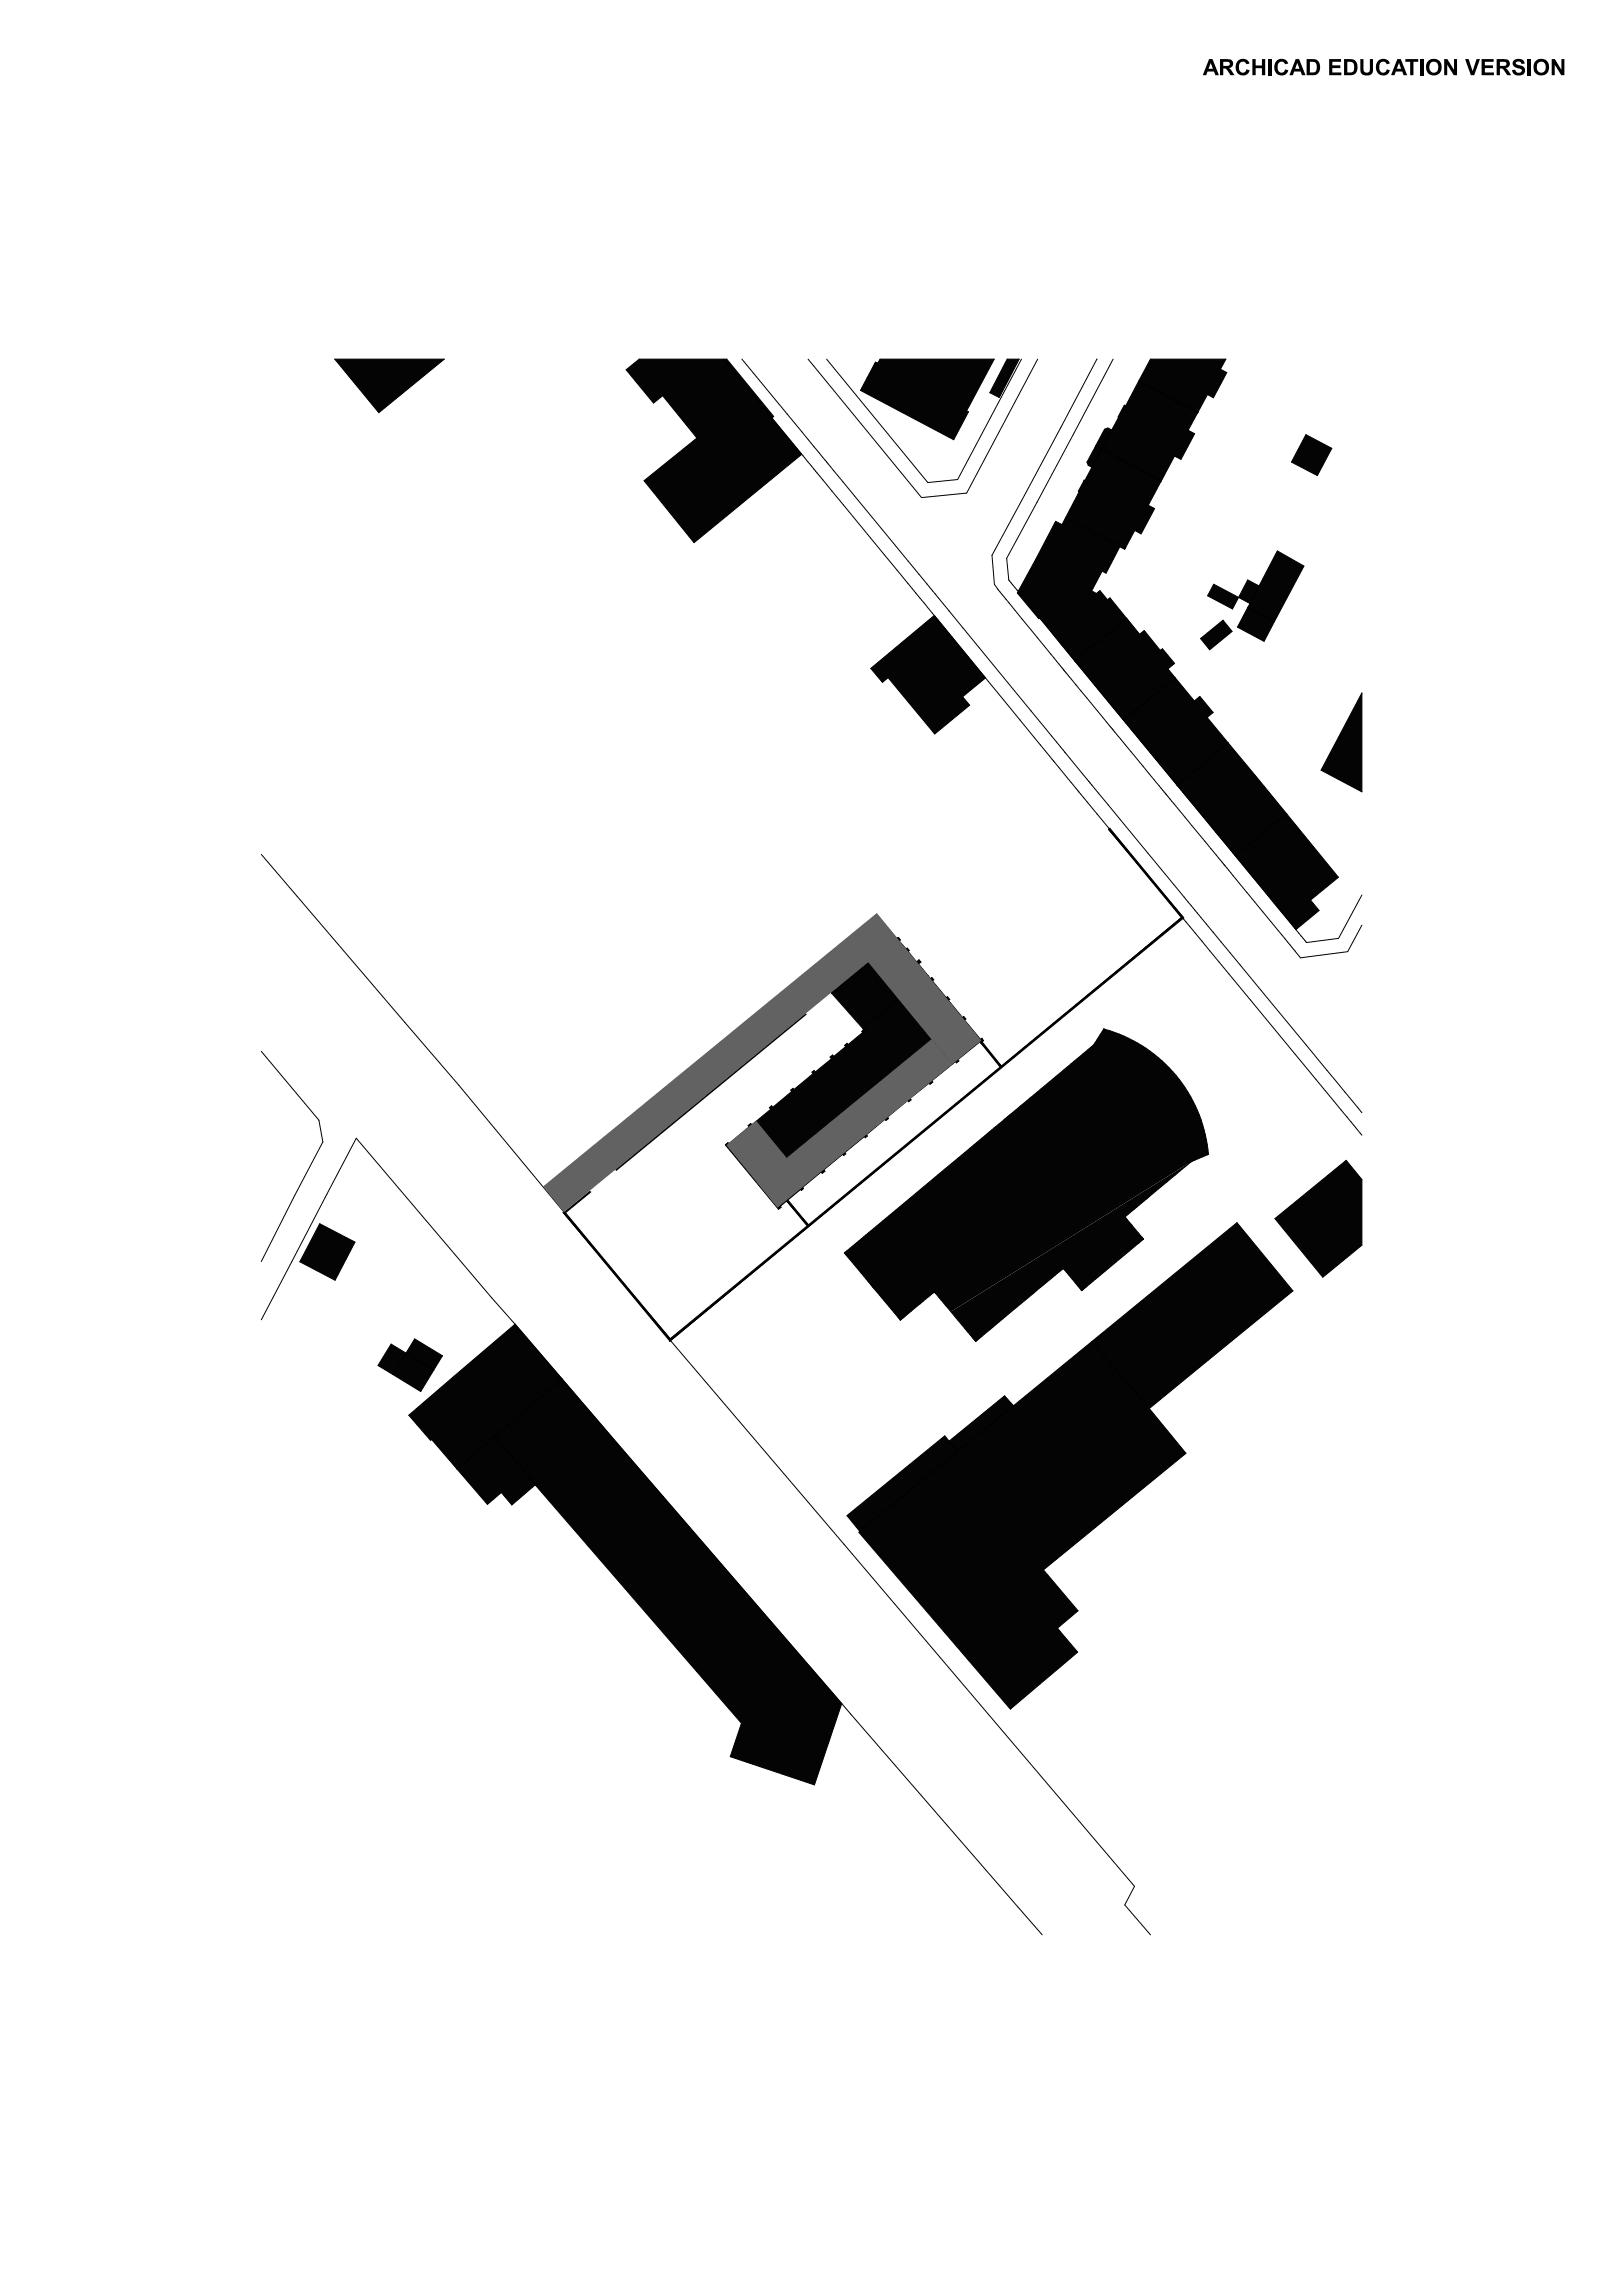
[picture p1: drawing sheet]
<svg xmlns="http://www.w3.org/2000/svg" width="297mm" height="420mm" viewBox="0 0 297 420" stroke-linecap="round" stroke-linejoin="round" font-family="sans-serif">
<path d="M90.5 262.9l12.3-10.6 51.2 59.5-5 14.8-15.4-5.1 2.1-6.1-37.8-43.7h.1z" fill-rule="evenodd" fill="#040404"/>
<path d="M90.5 262.9l12.3-10.6 51.2 59.5-5 14.8-15.4-5.1 2.1-6.1-37.8-43.7h.1z" fill="none" stroke="#000" stroke-width=".18"/>
<path d="M215.4 143.7l9.3-7.8 10.8 13.1-9.4 7.6z" fill-rule="evenodd" fill="#040404"/>
<path d="M208.4 69.8l10.8 5.7M199.8 85.5l1.8-3.3 10.9 5.8M215.4 143.7l9.3-7.8 10.8 13.1-9.4 7.6z" fill="none" stroke="#000" stroke-width=".18"/>
<path d="M193.2 95.4l1.1 .6 .7-1.3 10.9 5.7-.1 .1-.9-.4-2.5 4.8-.7-.4-1.9 3.6 .8 .5 .7-.5 1.4 1.7 .4-.4 3.1 3.8-9.5 7.7-6.4-7.8-.2 .1-3.9-4.7z" fill-rule="evenodd" fill="#040404"/>
<path d="M205.9 100.4l-10.9-5.7-.7 1.3-1.1-.6-7 13.1 3.9 4.7 .2-.1 6.4 7.8 9.5-7.7-3.1-3.8-.4 .4-1.4-1.7-.7 .5-.8-.5 1.9-3.6 .7 .4 2.5-4.8 .9 .4" fill="none" stroke="#000" stroke-width=".18"/>
<path d="M154.5 229.3l44.6-37.2a4.3 4.3 0 0 0 1.6-1.8l1.3-2a25.9 25.9 0 0 1 19.1 23l-3.1 1.3-44 27.5-3-3.7-6.2 5.2z" fill-rule="evenodd" fill="#040404"/>
<path d="M200.1 191.2h.1M200.1 191.2l-45.6 38.1M202 188.3l-1.8 2.9M202 188.3a25.9 25.9 0 0 1 19.1 23l-3.1 1.3M202 188.3h.1M218 212.6h.1M154.5 229.3h.1M154.5 229.3l10.3 12.3 6.1-5.2M171 236.4h-.1M171 236.4l3 3.7" fill="none" stroke="#000" stroke-width=".18"/>
<path d="M174 240.1l43.9-27.5-12 10.1 3.4 4.1-11.3 9.4-3.4-4.1-16.1 13.4z" fill-rule="evenodd" fill="#040404"/>
<path d="M218 212.6l-12.1 10.1 3.4 4.1M194.6 232.1l-16 13.4M194.6 232.1h.1M194.6 232.1l3.3 4.1M197.9 236.2h.1M209.2 226.8l-11.2 9.4M209.3 226.8h-.1M174 240.1l4.5 5.4M178.6 245.5h-.1" fill="none" stroke="#000" stroke-width=".18"/>
<path d="M160.2 66.3l.5 .1 .3-.7h20.9l-5 9.5 .3 .2-2.7 5.1-17-9.1z" fill-rule="evenodd" fill="#040404"/>
<path d="M160.2 66.3l.5 .1 .3-.7h20.9l-5 9.5 .3 .2-2.7 5.1-17-9.1z" fill="none" stroke="#000" stroke-width=".18"/>
<path d="M58.5 223.9l6.5 3.4-3.7 7-6.4-3.4z" fill-rule="evenodd" fill="#040404"/>
<path d="M58.5 223.9l6.5 3.4-3.7 7-6.4-3.4z" fill="none" stroke="#000" stroke-width=".18"/>
<path d="M219.7 116.9l4.1-3.4 1.7 2.1-4.1 3.3z" fill-rule="evenodd" fill="#040404"/>
<path d="M219.7 116.9l4.1-3.4 1.7 2.1-4.1 3.3z" fill="none" stroke="#000" stroke-width=".18"/>
<path d="M75.9 245l5.1 3.1-1.6 2.6-5.1-3.1z" fill-rule="evenodd" fill="#040404"/>
<path d="M75.9 245l5.1 3.1-1.6 2.6-5.1-3.1z" fill="none" stroke="#000" stroke-width=".18"/>
<path d="M199.8 245.5l26.6-21.7 10.2 12.4-26.3 21.6z" fill-rule="evenodd" fill="#040404"/>
<path d="M199.8 245.5l26.6-21.7 10.2 12.4-26.3 21.6z" fill="none" stroke="#000" stroke-width=".18"/>
<path d="M83.6 268.8l6.9-5.9 7.5 8.8-4.3 3.7-2-2.3-2.5 2.2z" fill-rule="evenodd" fill="#040404"/>
<path d="M83.6 268.8l6.9-5.9 7.5 8.8-4.3 3.7-2-2.3-2.5 2.2z" fill="none" stroke="#000" stroke-width=".18"/>
<path d="M233.3 223l13-10.7 2.9 3.6v12l-7.1 5.8z" fill-rule="evenodd" fill="#040404"/>
<path d="M233.3 223l13-10.7 2.9 3.6v12l-7.1 5.8z" fill="none" stroke="#000" stroke-width=".18"/>
<path d="M155 277.4l17.9-14.6 2.3 2.8-17.8 14.7z" fill-rule="evenodd" fill="#040404"/>
<path d="M155 277.4l17.9-14.6 2.3 2.8-17.8 14.7z" fill="none" stroke="#000" stroke-width=".18"/>
<path d="M173.7 263.7l10.1-8.3 1.7 1.9-10.3 8.3z" fill-rule="evenodd" fill="#040404"/>
<path d="M173.7 263.7l10.1-8.3 1.7 1.9-10.3 8.3z" fill="none" stroke="#000" stroke-width=".18"/>
<path d="M239 79.5l4.7 2.5-2.6 5-4.8-2.4z" fill-rule="evenodd" fill="#040404"/>
<path d="M239 79.5l4.7 2.5-2.6 5-4.8-2.4z" fill="none" stroke="#000" stroke-width=".18"/>
<path d="M74.8 259l19.5-16.7 8.5 10-19.2 16.5-4.6-5.3-.2 .1z" fill-rule="evenodd" fill="#040404"/>
<path d="M74.8 259l19.5-16.7 8.5 10-19.2 16.5-4.6-5.3-.2 .1z" fill="none" stroke="#000" stroke-width=".18"/>
<path d="M228.3 106.1l2.1 1.1-1.7 3.3-2-1.2z" fill-rule="evenodd" fill="#040404"/>
<path d="M228.3 106.1l2.1 1.1-1.7 3.3-2-1.2z" fill="none" stroke="#000" stroke-width=".18"/>
<path d="M71.6 246l2.7 1.6-2.4 3.9-2.7-1.6z" fill-rule="evenodd" fill="#040404"/>
<path d="M71.6 246l2.7 1.6-2.4 3.9-2.7-1.6z" fill="none" stroke="#000" stroke-width=".18"/>
<path d="M157.2 280.4l42.6-34.9 10.5 12.3 6.7 8.2-26.1 21.3 6.4 7.5-3.8 3.2 3.7 4.3-12.3 10.5z" fill-rule="evenodd" fill="#040404"/>
<path d="M157.2 280.4l42.6-34.9 10.5 12.3 6.7 8.2-26.1 21.3 6.4 7.5-3.8 3.2 3.7 4.3-12.3 10.5z" fill="none" stroke="#000" stroke-width=".18"/>
<path d="M184.3 65.7h2.2l-3.6 7.1-1.8-.9z" fill-rule="evenodd" fill="#040404"/>
<path d="M184.3 65.7h2.2l-3.6 7.1-1.8-.9z" fill="none" stroke="#000" stroke-width=".18"/>
<path d="M222.1 106.9l4.6 2.4-1.2 2.1-4.5-2.4z" fill-rule="evenodd" fill="#040404"/>
<path d="M222.1 106.9l4.6 2.4-1.2 2.1-4.5-2.4z" fill="none" stroke="#000" stroke-width=".18"/>
<path d="M74.3 247.6l5.1 3.1-2.4 4-5.1-3.2z" fill-rule="evenodd" fill="#040404"/>
<path d="M74.3 247.6l5.1 3.1-2.4 4-5.1-3.2z" fill="none" stroke="#000" stroke-width=".18"/>
<path d="M202.1 78.6l.6-.3 .7 .4-1.8 3.5-1.1-.6z" fill-rule="evenodd" fill="#040404"/>
<path d="M202.1 78.6l.6-.3 .7 .4-1.8 3.5-1.1-.6z" fill="none" stroke="#000" stroke-width=".18"/>
<path d="M233.7 100.8l4.9 2.8-5.4 10.1-4.9-2.5z" fill-rule="evenodd" fill="#040404"/>
<path d="M233.7 100.8l4.9 2.8-5.4 10.1-4.9-2.5z" fill="none" stroke="#000" stroke-width=".18"/>
<path d="M152.2 181.7l12.3-10 .3 .3-.2 .2 1.2 1.5 .2-.2 .4 .5-.2 .1 1.5 1.9 .5-.4 .3 .5-.4 .3 1.7 2.1-11.9 9.8z" fill-rule="evenodd" fill="#040404"/>
<path d="M152.2 181.7l12.3-10 .3 .3-.2 .2 1.2 1.5 .2-.2 .4 .5-.2 .1 1.5 1.9 .5-.4 .3 .5-.4 .3 1.7 2.1-11.9 9.8z" fill="none" stroke="#000" stroke-width=".18"/>
<path d="M228.3 111.2l4.9 2.5-1.9 3.7-4.9-2.6z" fill-rule="evenodd" fill="#040404"/>
<path d="M228.3 111.2l4.9 2.5-1.9 3.7-4.9-2.6z" fill="none" stroke="#000" stroke-width=".18"/>
<path d="M200.5 81.6l1.1 .6-1.8 3.3-.7-.3-.2-.6z" fill-rule="evenodd" fill="#040404"/>
<path d="M200.5 81.6l1.1 .6-1.8 3.3-.7-.3-.2-.6z" fill="none" stroke="#000" stroke-width=".18"/>
<path d="M159.3 122.3l11.7-9.7 9.3 11.5-4.1 3.4 1.2 1.6-6.3 5.2-8.6-10.3-1 .9z" fill-rule="evenodd" fill="#040404"/>
<path d="M159.3 122.3l11.7-9.7 9.3 11.5-4.1 3.4 1.2 1.6-6.3 5.2-8.6-10.3-1 .9z" fill="none" stroke="#000" stroke-width=".18"/>
<path d="M249.2 126.8v18.1l-7.5-3.9z" fill="#040404"/>
<path d="M249.2 126.8v18.1l-7.5-3.9z" fill="none" stroke="#000" stroke-width=".18"/>
<path d="M196.7 120.9l9.5-7.7 2.3 2.9 .9-.7 2.9 3.6 .4-.3 2.3 2.7-1.3 1 1.4 1.7-9.5 7.7z" fill-rule="evenodd" fill="#040404"/>
<path d="M196.7 120.9l9.5-7.7 2.3 2.9 .9-.7 2.9 3.6 .4-.3 2.3 2.7-1.3 1 1.4 1.7-9.5 7.7z" fill="none" stroke="#000" stroke-width=".18"/>
<path d="M132.7 209.5l.5-.4 .2 .2 3.7-3.1-.2-.2 .5-.4 .2 .2 3.4-2.8-.2-.3 .4-.3 .2 .2 3.5-2.8-.2-.3 .4-.3 .2 .2 3.5-2.9-.2-.3 .4-.3 .2 .3 2.9-2.4-.2-.4 .5-.3 .2 .2 2.2-1.8-.2-.2 .4-.4 .2 .3 2.7-2.2-.2-.3 .4-.3-.2-.1 11.9-9.8 .5 .6 .2-.2 .4 .4-.3 .2 2.6 3.1 .2-.2 .4 .5-.2 .2 2.5 3.1 .3-.2 .3 .5-.2 .2 2.9 3.5 .3-.2 .3 .4-.4 .4-.2-.2-4.1 3.3 .2 .3-.5 .3-.2-.2-4.3 3.5 .2 .2-.5 .4-.2-.2-3.5 2.8 .2 .3-.4 .3-.2-.2-3.7 3 .2 .3-.5 .4-.2-.3-3.4 2.9 .2 .2-.3 .3-.2-.2-3.6 2.9 .2 .3-.4 .3-.2-.3-3.4 2.9 .2 .2-.5 .4-.2-.2-3.4 2.8 .1 .2-.4 .4-.1-.2-3.7 3.1 .1 .1-.4 .4z" fill-rule="evenodd" fill="#040404"/>
<path d="M132.7 209.5l.5-.4 .2 .2 3.7-3.1-.2-.2 .5-.4 .2 .2 3.4-2.8-.2-.3 .4-.3 .2 .2 3.5-2.8-.2-.3 .4-.3 .2 .2 3.5-2.9-.2-.3 .4-.3 .2 .3 2.9-2.4-.2-.4 .5-.3 .2 .2 2.2-1.8-.2-.2 .4-.4 .2 .3 2.7-2.2-.2-.3 .4-.3-.2-.1 11.9-9.8 .5 .6 .2-.2 .4 .4-.3 .2 2.6 3.1 .2-.2 .4 .5-.2 .2 2.5 3.1 .3-.2 .3 .5-.2 .2 2.9 3.5 .3-.2 .3 .4-.4 .4-.2-.2-4.1 3.3 .2 .3-.5 .3-.2-.2-4.3 3.5 .2 .2-.5 .4-.2-.2-3.5 2.8 .2 .3-.4 .3-.2-.2-3.7 3 .2 .3-.5 .4-.2-.3-3.4 2.9 .2 .2-.3 .3-.2-.2-3.6 2.9 .2 .3-.4 .3-.2-.3-3.4 2.9 .2 .2-.5 .4-.2-.2-3.4 2.8 .1 .2-.4 .4-.1-.2-3.7 3.1 .1 .1-.4 .4z" fill="none" stroke="#000" stroke-width=".18"/>
<path d="M226.1 156.6l9.4-7.6 9.4 11.6-5.1 4.1 1.6 1.9-4.2 3.5z" fill-rule="evenodd" fill="#040404"/>
<path d="M226.1 156.6l9.4-7.6 9.4 11.6-5.1 4.1 1.6 1.9-4.2 3.5z" fill="none" stroke="#000" stroke-width=".18"/>
<path d="M208.4 69.8l10.8 5.7-1.8 3.2 1.2 .7-2.5 4.7-1.2-.6-2.4 4.5-10.9-5.8 4.1-8 .3 .1z" fill-rule="evenodd" fill="#040404"/>
<path d="M212.7 87.7l2.2-4.2 1.2 .6 2.5-4.7-1.2-.7 1.8-3.2-10.8-5.7-2.4 4.5-.3-.1-4.1 8 10.9 5.8" fill="none" stroke="#000" stroke-width=".18"/>
<path d="M114.6 67.7l2.4-2h16l8.6 10.5-.4 .3 5.5 6.6-19.7 16.2-9.1-11.3 9.6-7.8-6.2-7.8-1.7 1.4z" fill-rule="evenodd" fill="#040404"/>
<path d="M114.6 67.7l2.4-2h16l8.6 10.5-.4 .3 5.5 6.6-19.7 16.2-9.1-11.3 9.6-7.8-6.2-7.8-1.7 1.4z" fill="none" stroke="#000" stroke-width=".18"/>
<path d="M61.3 65.7h20l-12 9.8z" fill="#040404"/>
<path d="M61.3 65.7h20l-12 9.8z" fill="none" stroke="#000" stroke-width=".18"/>
<path d="M205.6 131.8l9.5-7.7 3.4 4.2 1.1-.9 2.4 3-1.1 .9 3.8 4.6-9.3 7.8z" fill-rule="evenodd" fill="#040404"/>
<path d="M219.3 75.3l-.3 .4M212.7 87.7l-.3 .5M206 100.2l-.2 .3M205.6 131.8l9.5-7.7 3.4 4.2 1.1-.9 2.4 3-1.1 .9 3.8 4.6-9.3 7.8z" fill="none" stroke="#000" stroke-width=".18"/>
<path d="M210.5 65.7h13.8l-1 1.9 1.2 .6-2.5 4.6-1-.6-1.8 3.3-10.8-5.7z" fill-rule="evenodd" fill="#040404"/>
<path d="M210.5 65.7h13.8l-1 1.9 1.2 .6-2.5 4.6-1-.6-1.8 3.3-10.8-5.7z" fill="none" stroke="#000" stroke-width=".18"/>
<path d="M201.6 82.2l10.9 5.8-2.4 4.5 1.2 .6-2.5 4.6-1.2-.6-1.7 3.3-10.9-5.7 2.5-4.7-.2-.1 1.1-2h.1z" fill-rule="evenodd" fill="#040404"/>
<g fill="none" stroke="#000" stroke-width=".18">
<path d="M132.4 65.7l116.8 142.1M135.8 65.7l113.4 137.9M147.9 65.7l20.7 25.4 8.3-.9 13-24.5M151.3 65.7l18.5 22.6 5.4-.5 11.7-22.1M200.7 65.7l-19.2 35.9 .5 5.3 12.9 16 43.1 52.4 8.6-1.1 2.6-4.9M200.7 65.7h.1M203.7 65.7l-19.5 36.5 .4 4 21 25.6M201.6 82.2l10.9 5.8-2.4 4.5 1.2 .6-2.5 4.6-1.2-.6-1.7 3.3-10.9-5.7 2.5-4.7-.2-.1 1.1-2h.1zM205.6 131.8h.1M205.6 131.8l33.5 40.7 5.8-.8 4.3-7.9M47.8 156.4l36.2 42.2 38.6 46.6 85 100-1.8 3.4 4.7 5.5M47.8 192.4l10.6 12.6 .7 4-5.2 9.8-6.1 12.1"/>
<path d="M47.8 241.5l17.4-33.2 24.8 29.2 65.7 76.2 35 40.4"/>
</g>
<path d="M147.9 224.3h.1M147.9 224.3v.1" fill="none" stroke="#000" stroke-width=".18"/>
<g fill="#040404">
<path d="M143.9 219.8l.3-.2 3.8 4.7z"/>
<path d="M143.9 219.8l4.1 4.5-.2 .2z"/>
</g>
<path d="M143.9 219.8l3.9 4.7 .2-.2M143.9 219.8l4.1 4.5M143.9 219.8l.3-.2 3.8 4.7" fill="none" stroke="#000" stroke-width=".18"/>
<g fill="#040404">
<path d="M202.9 151.8l13.7 16.2-.4-.1z"/>
<path d="M202.9 151.8l.2-.2 13.5 16.4z"/>
</g>
<path d="M202.9 151.8l.2-.2 13.5 16.4M202.9 151.8l13.7 16.2M202.9 151.8l13.3 16.1 .4 .1" fill="none" stroke="#000" stroke-width=".18"/>
<g fill="#040404">
<path d="M122.6 245l93.6-77.1-93.6 77.5z"/>
<path d="M122.6 245.4l93.6-77.5 .4 .1z"/>
</g>
<path d="M216.2 167.9l.4 .1-94 77.4M216.2 167.9l-93.6 77.5M216.2 167.9l-93.6 77.1v.4" fill="none" stroke="#000" stroke-width=".18"/>
<g fill="#040404">
<path d="M103.1 221.9h.4l19.1 23.1z"/>
<path d="M103.1 221.9l19.5 23.1v.4z"/>
</g>
<path d="M103.1 221.9l19.5 23.5v-.4M103.1 221.9l19.5 23.1M103.1 221.9h.4l19.1 23.1" fill="none" stroke="#000" stroke-width=".18"/>
<g fill="#040404">
<path d="M152.3 181.8l12.1-10.2 .2 .2z"/>
<path d="M152.1 181.6l12.3-10-12.1 10.2z"/>
<path d="M103.1 221.9l4.8-4 .2 .2-4.6 3.8z" fill-rule="evenodd"/>
</g>
<path d="M164.4 171.6l-12.3 10 .2 .2M164.4 171.6l-12.1 10.2M164.4 171.6l.2 .2-12.3 10" fill="none" stroke="#000" stroke-width=".18"/>
<g fill="#040404">
<path d="M179.5 190.8l3.8 4.4-.2 .2z"/>
<path d="M179.5 190.8l.2-.1 3.6 4.5z"/>
</g>
<path d="M179.5 190.8l.2-.1 3.6 4.5M179.5 190.8l3.8 4.4M179.5 190.8l3.6 4.6 .2-.2" fill="none" stroke="#000" stroke-width=".18"/>
<g fill="#626262">
<path d="M99.4 217.2l61.1-50.1 3.7 4.6-61 50.1z" fill-rule="evenodd"/>
<path d="M158.8 175.9l5.3-4.3 15.5 18.8-5.4 4.4z" fill-rule="evenodd"/>
<path d="M138.5 216.4l32-26.2 3.8 4.6-32 26.2z" fill-rule="evenodd"/>
<path d="M132.9 209.6l5.5-4.5 9.3 11.4-5.4 4.5z" fill-rule="evenodd"/>
</g>
<path d="M112.6 214.1l34.9-28.6 .1 .2-34.8 28.6z" fill-rule="evenodd" fill="#040404"/>
<!-- layer: Structural - Bearing -->
<path d="M108.1 218.1l-4.6 3.8" fill="none" stroke="#000" stroke-width=".18"/>
<g fill="#000">
<path d="M221.3 10.8h.6l1.2 3h-.7l-.2-.7h-1.2l-.3 .7h-.6zM221.6 11.5l-.4 1.1h.8z" fill-rule="evenodd"/>
<path d="M223.3 10.8h1.2a.85 .85 0 0 1 1.1 .6 .85 .85 0 0 1-.7 1.1l.4 .3 .6 1h-.7l-.4-.7a.79 .79 0 0 0-.9-.6v1.3h-.6zM223.9 11.3v.8h.4a.47 .47 0 0 0 .6-.1 .47 .47 0 0 0 .1-.6z" fill-rule="evenodd"/>
<path d="M226.7 11a1.28 1.28 0 0 1 2 .6l-.6 .2a.72 .72 0 0 0-1-.5 .72 .72 0 0 0-.4 1 .72 .72 0 0 0 .5 1 .72 .72 0 0 0 .9-.6l.6 .2a1.34 1.34 0 0 1-1.7 .8 1.34 1.34 0 0 1-.9-1.7l.3-.6z" fill-rule="evenodd"/>
<path d="M229.2 10.8h.6v1.2h1.1v-1.2h.6v3h-.6v-1.3h-1.1v1.3h-.6z" fill-rule="evenodd"/>
<path d="M232.1 10.8h.6v3h-.6z" fill-rule="evenodd"/>
<path d="M233.6 11.2a1.27 1.27 0 0 1 2.1 .4l-.5 .2a.72 .72 0 0 0-1-.5 .72 .72 0 0 0-.4 1 .72 .72 0 0 0 .5 1 .72 .72 0 0 0 .9-.6l.6 .2a1.34 1.34 0 0 1-1.7 .8 1.34 1.34 0 0 1-.9-1.7z" fill-rule="evenodd"/>
<path d="M237.1 10.8h.6l1.2 3h-.6l-.3-.7h-1.2l-.2 .7h-.6zM237.4 11.5l-.4 1.1h.8z" fill-rule="evenodd"/>
<path d="M239.1 10.8h1.1a1.39 1.39 0 0 1 1.3 2 1.15 1.15 0 0 1-1.3 1h-1.1zM239.7 11.3v2h.4a.81 .81 0 0 0 .9-1.2 .86 .86 0 0 0-1.3-.8z" fill-rule="evenodd"/>
<path d="M243.2 10.8h2.2v.5h-1.6v.7h1.5v.5h-1.5v.8h1.7v.5h-2.3z" fill-rule="evenodd"/>
<path d="M246 10.8h1.1a1.39 1.39 0 0 1 1.3 2 1.15 1.15 0 0 1-1.3 1h-1.1zM246.6 11.3v2h.4a.81 .81 0 0 0 .8-1.2 .86 .86 0 0 0-1.2-.8z" fill-rule="evenodd"/>
<path d="M248.9 10.8h.6v1.6a.64 .64 0 0 0 .6 .9 .64 .64 0 0 0 .6-.9v-1.6h.6v1.6a1.19 1.19 0 0 1-1.2 1.4 1.19 1.19 0 0 1-1.2-1.4z" fill-rule="evenodd"/>
<path d="M252.4 11a1.28 1.28 0 0 1 1.9 .6l-.5 .2a.72 .72 0 0 0-1-.5 .72 .72 0 0 0-.4 1 .72 .72 0 0 0 .5 1 .72 .72 0 0 0 .9-.6l.6 .2a1.34 1.34 0 0 1-1.7 .8 1.34 1.34 0 0 1-.9-1.7l.2-.6z" fill-rule="evenodd"/>
<path d="M255.7 10.8h.6l1.2 3h-.6l-.3-.7h-1.2l-.2 .7h-.6zM256 11.5l-.4 1.1h.8z" fill-rule="evenodd"/>
<path d="M257.2 10.8h2.3v.5h-.8v2.5h-.6v-2.5h-.9z" fill-rule="evenodd"/>
<path d="M259.9 10.8h.6v3h-.6z" fill-rule="evenodd"/>
<path d="M261.4 11.2a1.49 1.49 0 0 1 1.8-.2 1.49 1.49 0 0 1 .6 1.8 1.48 1.48 0 0 1-2.1 .9 1.48 1.48 0 0 1-.6-2.1zM261.8 11.5a1.05 1.05 0 0 0-.2 1.2 1.05 1.05 0 0 0 1 .6 1.07 1.07 0 0 0 .6-1.1 1.07 1.07 0 0 0-.8-.9z" fill-rule="evenodd"/>
<path d="M264.3 10.8h.6l1.2 2v-2h.5v3h-.6l-1.2-2v2h-.5z" fill-rule="evenodd"/>
<path d="M268.1 10.8h.7l.7 2.2 .7-2.2h.6l-1 3h-.6z" fill-rule="evenodd"/>
<path d="M271.1 10.8h2.2v.5h-1.6v.7h1.5v.5h-1.5v.8h1.7v.5h-2.3z" fill-rule="evenodd"/>
<path d="M273.9 10.8h1.2a.85 .85 0 0 1 1.2 .6 .85 .85 0 0 1-.8 1.1l.4 .3 .6 1h-.7l-.4-.7a.79 .79 0 0 0-.9-.6v1.3h-.6zM274.5 11.3v.8h.4a.47 .47 0 0 0 .6-.1 .47 .47 0 0 0 .1-.6z" fill-rule="evenodd"/>
<path d="M276.9 11.2a1.2 1.2 0 0 1 2.1 .5h-.6a.53 .53 0 0 0-.5-.4 .53 .53 0 0 0-.5 .3l.4 .3a1.14 1.14 0 0 1 1.3 1.2 1.25 1.25 0 0 1-1.3 .7 1.25 1.25 0 0 1-1.1-1h.6a.61 .61 0 0 0 .6 .5 .61 .61 0 0 0 .6-.5l-.3-.2a1.22 1.22 0 0 1-1.3-1.3z" fill-rule="evenodd"/>
<path d="M279.6 10.8h.6v3h-.6z" fill-rule="evenodd"/>
<path d="M281 11.2a1.49 1.49 0 0 1 2-.1 1.49 1.49 0 0 1 .3 1.9 1.48 1.48 0 0 1-2 .6 1.48 1.48 0 0 1-.5-2zM281.5 11.5a.99 .99 0 0 0-.2 1.3 .99 .99 0 0 0 1.2 .4 1.07 1.07 0 0 0 .4-1.1 1.07 1.07 0 0 0-.8-.8z" fill-rule="evenodd"/>
<path d="M284 10.8h.5l1.2 2v-2h.6v3h-.6l-1.2-2v2h-.5z" fill-rule="evenodd"/>
</g>
</svg>
